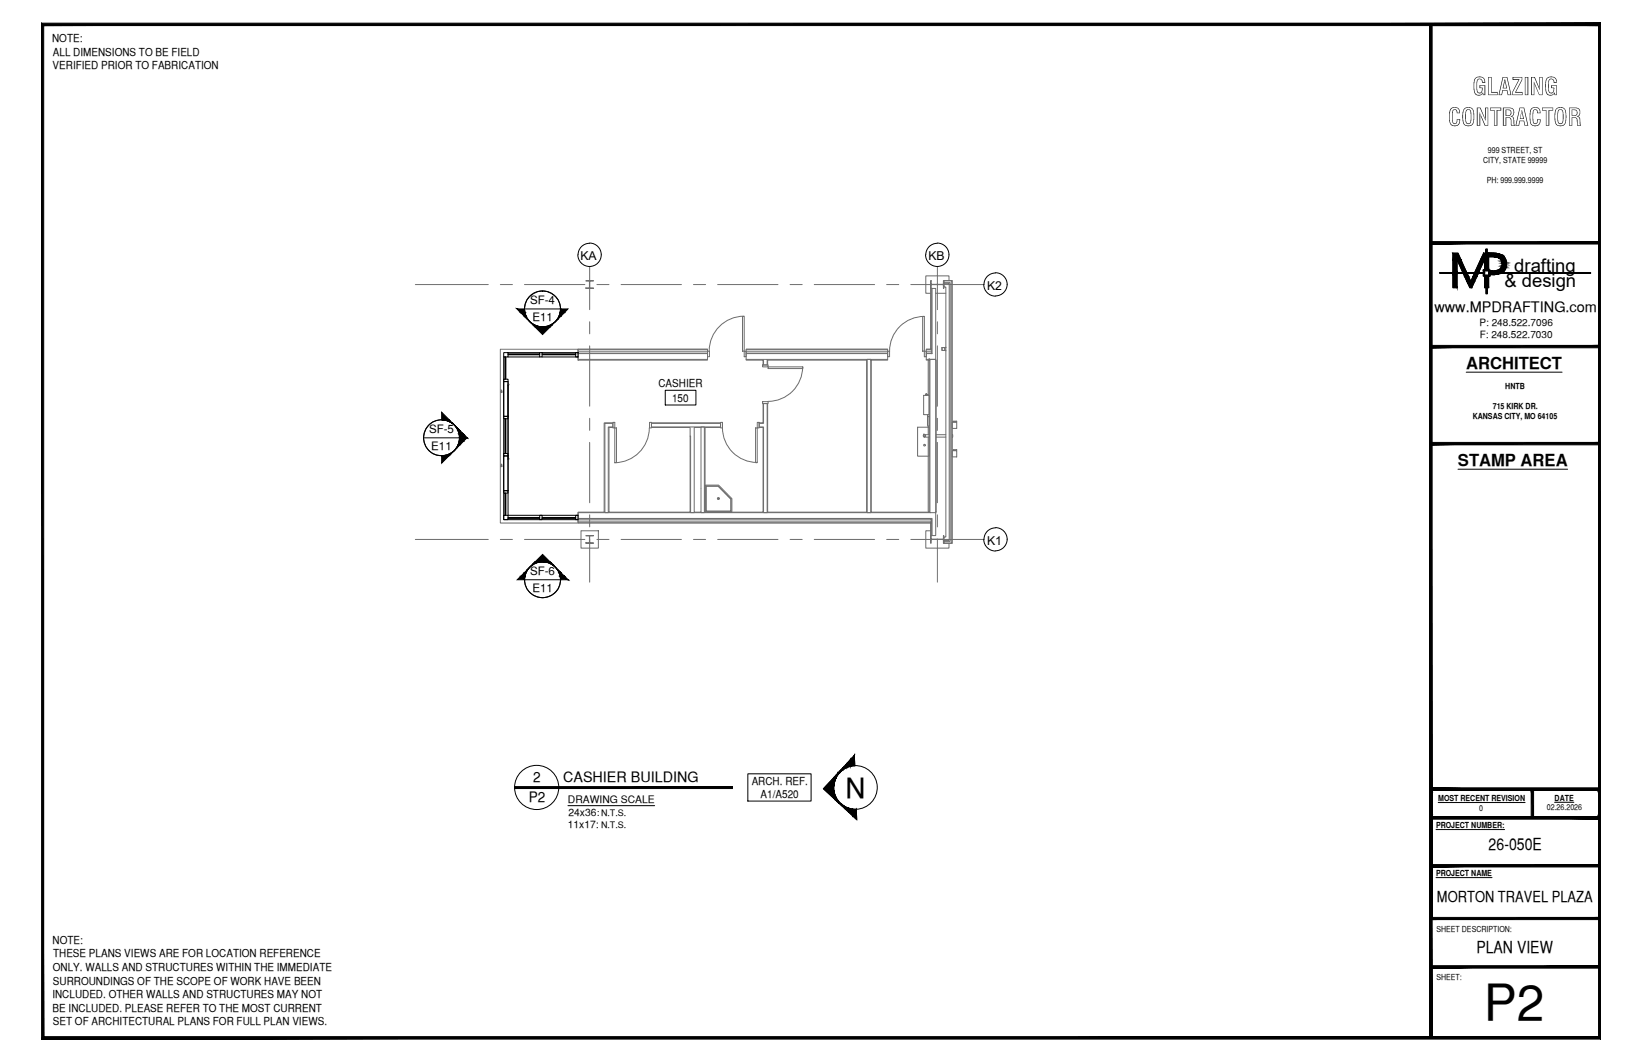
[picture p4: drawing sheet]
<svg xmlns="http://www.w3.org/2000/svg" width="432mm" height="279mm" viewBox="0 0 432 279" stroke-linecap="round" stroke-linejoin="round" font-family="sans-serif">
<defs><g id="words">
<text font-size="13.1" x="390.2" y="268.5">P2</text>
<text font-size="7.3" x="222.3" y="209.9">N</text>
<g font-size="6.3">
<text x="387.2" y="25">GLAZING</text>
<text x="380.8" y="33.1">CONTRACTOR</text>
</g>
<g font-size="4.9">
<text x="398.2" y="71.5">drafting</text>
<text x="395.6" y="75.5">&amp; design</text>
</g>
<g font-size="4.4">
<text x="385.6" y="97">ARCHITECT</text>
<text x="383.4" y="122.5">STAMP AREA</text>
<text x="391.5" y="223.7">26-050E</text>
<text x="388.2" y="250.8">PLAN VIEW</text>
</g>
<text font-size="4" x="377.9" y="237.2">MORTON TRAVEL PLAZA</text>
<g font-size="3.8">
<text x="377.2" y="82">www.MPDRAFTING.com</text>
<text x="140.2" y="205.8">2</text>
<text x="148.1" y="205.6">CASHIER BUILDING</text>
<text x="139.1" y="211.1">P2</text>
</g>
<g font-size="3.2">
<text x="152.7" y="68.5">KA</text>
<text x="244.2" y="68.5">KB</text>
<text x="259.6" y="76.3">K2</text>
<text x="259.6" y="143.3">K1</text>
</g>
<g font-size="3">
<text x="139.4" y="79.9">SF-4</text>
<text x="140" y="84.6">E11</text>
<text x="112.8" y="113.9">SF-5</text>
<text x="113.4" y="118.5">E11</text>
<text x="139.4" y="151.2">SF-6</text>
<text x="140" y="155.8">E11</text>
</g>
<g font-size="2.9">
<text x="13.7" y="11.1">NOTE:</text>
<text x="13.9" y="14.7">ALL DIMENSIONS TO BE FIELD</text>
<text x="13.8" y="18.2">VERIFIED PRIOR TO FABRICATION</text>
<text x="173.2" y="101.8">CASHIER</text>
<text x="176.7" y="105.7">150</text>
<text x="197.7" y="206.4">ARCH. REF.</text>
<text x="200" y="210">A1/A520</text>
<text x="13.8" y="248.3">NOTE:</text>
<text x="14" y="251.9">THESE PLANS VIEWS ARE FOR LOCATION REFERENCE</text>
<text x="13.9" y="255.5">ONLY. WALLS AND STRUCTURES WITHIN THE IMMEDIATE</text>
<text x="13.8" y="262.6">INCLUDED. OTHER WALLS AND STRUCTURES MAY NOT</text>
<text x="13.9" y="259">SURROUNDINGS OF THE SCOPE OF WORK HAVE BEEN</text>
<text x="13.8" y="266.1">BE INCLUDED. PLEASE REFER TO THE MOST CURRENT</text>
<text x="13.9" y="269.7">SET OF ARCHITECTURAL PLANS FOR FULL PLAN VIEWS.</text>
</g>
<g font-size="2.7">
<text x="149.4" y="211.3">DRAWING SCALE</text>
<text x="149.5" y="214.6">24x36:</text>
<text x="149.3" y="217.9">11x17:</text>
</g>
<g font-size="2.6">
<text x="389.1" y="85.8">P: 248.522.7096</text>
<text x="389.1" y="89">F: 248.522.7030</text>
</g>
<g font-size="2.4">
<text x="158.1" y="214.8">N.T.S.</text>
<text x="158.1" y="217.9">N.T.S.</text>
</g>
<g font-size="2.2">
<text x="391.3" y="40.2">999 STREET, ST</text>
<text x="390" y="42.9">CITY, STATE 99999</text>
<text x="391" y="48.2">PH: 999.999.9999</text>
<text x="392.6" y="107.6">715 KIRK DR.</text>
<text x="395.9" y="102.3">HNTB</text>
<text x="387.3" y="110.2">KANSAS CITY, MO 64105</text>
<text x="378.2" y="210.6">MOST RECENT REVISION</text>
<text x="389" y="213.3">0</text>
<text x="406.8" y="213.2">02.26.2026</text>
<text x="408.8" y="210.6">DATE</text>
<text x="377.6" y="217.8">PROJECT NUMBER:</text>
<text x="377.6" y="230.4">PROJECT NAME</text>
<text x="377.8" y="245.2">SHEET DESCRIPTION:</text>
<text x="377.8" y="257.9">SHEET:</text>
</g>
</g></defs>
<!-- layer: LIGHT_2 -->
<g fill="none" stroke="#6c6c6c" stroke-width=".26">
<path d="M154.1 73.9h2l-1 .1v1.6l1 .3h-2l.9-.3v-1.6zM244.7 73.9l.3 .9h3l.2-.9v2l-.1-.9-.2-.1h-2.9l-.1 .1-.2 .9zM244.9 75.9v16h-.2M245.1 75.9v17.1h-1.5M246.1 77.2h2.6M248.2 73.9h2.2v69h-2.2v-1.6h.5v-65.8h-.5zM248.2 74.5h1.4v67.7h-1.4M248.2 73.9h2.1v69h-2.1M248.2 74.4h1.7v68h-1.7M249.6 73.9v-1.3h-6.1v4.6h1.2M152 92.8v-.9h-20.4v45.7h20.4M152 91.9h34.1v2.8h-34.1z"/>
<path d="M152 93.9v.7h34.1M152 91.9h34.1M152 92.4h34.1M152 92.9h34.1M152 93h34.1M186.1 92.4h.5v1.5h-.5zM195.3 83.2h.4v9.2h-.4zM195.7 83.2a9.2 9.2 0 0 0-9.2 9.2M195.7 92.4h.5v1.5h-.5zM196.2 94.6h31.8l-.1 40.1M196.2 91.9h37.2M196.2 92.4h37.2"/>
<path d="M196.2 92.9h37.2M196.2 93h37.2M200.5 96h1.5v.5h-1.5zM200.7 94.7l.1 1.3M201.9 94.7l-.2 1.3M202 96.5h9.1v.5h-9.1zM211.1 96.5a9.1 9.1 0 0 1-9.1 9.1M229.1 94.7v40M233.4 94.6h-5.4h1v.1M233.4 92.4h.5v1.5h-.5zM242.6 83.2h.5v9.2h-.5zM243.1 83.2a9.1 9.1 0 0 0-9.2 9.2"/>
<path d="M243.1 92.4h.5v1.5h-.5zM243.6 94.6h2.5h-1.6v.1M243.6 91.9h1.3v1.1h.2M243.6 92.4h1.3M243.6 92.9h1.3M244.1 94.7v9.3v-.2h-.5M244.3 94.6h.1M244.3 94.7h.2v40h-.2M246.1 94.7v40M247.7 91.4h.8v.8h-.8zM248.5 91.4v.8M248.7 91.3l-1 .1v.8l1 .1"/>
<path d="M131.7 103.1l.2 .2 .2-.2-.1-.5-.2 .5M133.6 101.3h.2zM133.6 100.8v.5M133.7 101l-.1 .3zM158.9 111.3h2.3v1.2h-1.1v22.2h21.4v-22.2h-10.2v-1.2h18.2v1.2h-4.1v22.2h15.3v-22.2h-1.1v-1.2h1.1v-5.1h1.2v28.5h26v-40h-26v1.3h-1.2v-1.3h-4.5v-2.8h37.2v2.8h-4.3v40h15.2v-40h-.7v-2.8h1.1v-16h1.4v65h-1.4v-3.3h-92.7v-2.9h6.9zM161.2 112.3h-1.2v22.4h.1M161.2 111.4h-2.1v23.3h-.2M161.2 111.1h.5v1.5h-.5zM161.7 112.6h.4v9.1h-.4zM170.8 112.6a9.2 9.2 0 0 1-9.2 9.1M170.8 111.1h.5v1.5h-.5zM171.3 112.3h18.2"/>
<path d="M171.3 111.4h18.2M181.6 114.7l-.1 20M184.3 112.5l.9-.2v22.6l-25.2-.2M189.5 111.1h.5v1.5h-.5zM190 112.5a9.1 9.1 0 0 0 9.1 9.2M198.7 112.6h.4v9.1h-.4zM199.1 111.1h.5v1.5h-.5zM199.6 112.3h1.2l-.1 22.4M200.5 105.7h1.5v.5h-1.5zM200.8 106.2v5.2h-1.2M201.7 106.2v28.7h44.4M241.3 112.4h3v7.6h-3z"/>
<path d="M242.8 114.6h.1M242.8 114.7h.1M242.9 104h1.4v5.1h-1.4zM242.9 114.5h.1M242.9 114.8h.1M243 114.9h.1M243 114.4h.1M243 114.9l.1 .1M243.1 114.4h1.2M243.1 115h1.2M243.5 103.6l.1 .4zM243.9 109.1v.5h.4v-.3"/>
<path d="M243.9 112v-2.4h.4v2.4M244 112h.3M244.1 112.1v2.3M244.1 115v19.7M246.2 115h2.5M246.2 114.4h2.5M250.4 111.1h1.2v1.6h-1.2zM250.4 118.6h1.2v1.6h-1.2zM250.4 115h.1M250.4 114.4h.1M250.5 114.4v.6zM250.6 110.8h1v.3h-1z"/>
<path d="M250.6 118.3h1v.3h-1zM131.7 122.6l.2 .2 .2-.2-.1-.5-.2 .5M133.6 120.8h.2zM133.6 120.8h.1M133.7 120.6l-.1 .2zM152 136.7v.8h92.9l-.2 .1M152 137.1h92.9v.4v-.4M152 136.6h92.9v.5v-.5M152 136.4h93.1v4.5M152.8 139.6h4.6v4.6h-4.6zM159.1 134.7l.9 .2h-8v.7M181.6 134.7h1"/>
<path d="M184.3 128.5v-16h-1.7v22.2h1.7v-6.1M184.3 134.7l17.4 .2-.9-.2M185.2 134.7h.2v-7.1h3.6l3.5 3.6v3.5h-6.4M185.7 127.9h3.1l3.4 3.4v3.2h-6.5zM228 134.7h1M244.5 134.7l.2 .2M244.7 139.6h-1.2v4.6h6.1v-1.3M244.9 137.5v3.4M154.1 140.9h2l-1 .2v1.6l1 .2h-2l.9-.2v-1.6zM244.7 140.9l.3 1h3l.2-1v2l-.1-.9-.2-.1h-2.9l-.1 .1-.2 .9z"/>
<circle cx="243.1" cy="114.6" r=".29"/>
<circle cx="243.1" cy="117.1" r=".22"/>
<circle cx="188.9" cy="131.2" r=".22"/>
</g>
<!-- layer: HEAVY_2 -->
<g fill="none" stroke="#000" stroke-width=".26">
<path d="M132.5 93.9v15.6M132.5 92.8h1.1v1.1h-1.1zM132.5 99.8h1.1v.6h-1.1zM132.8 93.9h.2v5.9h-.2zM133.6 93.1h8.3v.2h-8.3zM133.6 92.8h8.3M133.6 93.9h8.3M141.9 92.8h.7v1.1h-.7zM142.6 93.1h8.8v.2h-8.8zM142.6 92.8h9.4M142.6 93.9h9.4M151.4 92.8h.6v1.1h-.6z"/>
<path d="M132.5 119.9v9.1M132.5 100.4h1.1v9.1h-1.1h1.1v.7h-1.1zM132.5 119.3h1.1v.7h-1.1zM132.5 120h1.1v9.1h-1.1h1.1v.6h-1.1zM132.5 109.5v10.5M132.8 110.2h.2v9.1h-.2zM133.6 100.4v9.1M133.6 119.9v9.1M133.6 101.3v19.5M132.5 129.1v7.6h19.5M132.5 135.6h1.1v1.1h-1.1zM132.8 129.7h.2v5.9h-.2z"/>
<path d="M133.6 136.1h8.3v.3h-8.3zM133.6 129.1v6.5h18.4M141.9 135.6h.7v1.1h-.7zM142.6 136.1h8.8v.3h-8.8zM151.4 135.6h.6v1.1h-.6z"/>
</g>
<!-- layer: GRID LINES -->
<g fill="none" stroke="#6c6c6c" stroke-width=".26">
<path d="M109.2 74.9h19.2M131.6 74.9h3.1M137.9 74.9h15.9M155.1 70.1v11.4M157 74.9h3.1M163.3 74.9h15.9M182.4 74.9h3.1M188.7 74.9h15.9M207.8 74.9h3.1M214.1 74.9h15.9M233.2 74.9h3.1M239.5 74.9h19.3"/>
<path d="M246.5 70.1v11.4M155.1 84.6v3.2M155.1 91v15.9M246.5 84.6v3.2M246.5 91v15.9M155.1 110v3.2M155.1 116.4v15.9M246.5 110v3.2M246.5 116.4v15.9M155.1 135.4v3.2M246.5 135.4v3.2M109.2 141.9h19.2"/>
<path d="M131.6 141.9h3.1M137.9 141.9h15.9M155.1 141.8v11.4M157 141.9h3.1M163.3 141.9h15.9M182.4 141.9h3.1M188.7 141.9h15.9M207.8 141.9h3.1M214.1 141.9h15.9M233.2 141.9h3.1M239.5 141.9h19.3M246.5 141.8v11.4"/>
</g>
<g fill="none" stroke="#000" stroke-width=".26">
<path d="M152 67a3.1 3.1 0 0 0 3 3.1M155 64a3 3 0 0 0-3 3M155 63.9a3.1 3.1 0 0 1 3.1 3.1M158.1 67a3.1 3.1 0 0 1-3 3.1M243.4 67a3.1 3.1 0 0 0 3.1 3.1 3.1 3.1 0 0 0 3.1-3.1M246.5 64a3 3 0 0 0-3 3M246.5 63.9a3.1 3.1 0 0 1 3.1 3.1M258.7 74.8a3.1 3.1 0 0 0 3.1 3.1M261.8 71.8a3 3 0 0 0-3 3M261.8 71.8a3 3 0 0 1 3.1 3 3 3 0 0 1-3.1 3.1M261.8 138.9a3 3 0 0 0-3 3M261.8 138.8a3 3 0 0 1 3.1 3.1 3 3 0 0 1-3.1 3"/>
<path d="M258.7 141.9a3.1 3.1 0 0 0 3.1 3.1"/>
</g>
<!-- layer: NOTES -->
<path d="M174.9 102.7h8.1v3.9h-8.1zM196.7 203.6h16.6v7.2h-16.6z" fill="none" stroke="#000" stroke-width=".26"/>
<!-- layer: SYMBOLS -->
<g fill="#000" stroke="#000" stroke-width=".26">
<path d="M138.6 83.9l.7 .7zM139.3 84.6l.8 .6zM140.7 86h4l-2 2zM145.3 85.2l.7-.6zM147.1 83.1h.5l-.9 .8zM116.1 108.5l2 1.9h-2zM117 119.8h1.2zM117.9 110.8h.5l.5 .5zM119.5 111.8l.7 .7zM118.7 119.1l.8-.5zM120.5 117h.5l-.8 .8zM139.3 149.2l-.7 .7z"/>
<path d="M140 148.6l-.7 .6zM142.7 145.9l2 1.9h-4zM144.5 148.1h.5l.4 .5zM146 149.2l.7 .7zM219.2 204.7l.2 5.4-2.9-2.6z"/>
<path d="M136 81.3l2 .9-.1-.9zM136 81.3l2 .9h-1.1z"/>
<path d="M136.9 82.2l1.4 .9-.3-.9zM136.9 82.2l1.4 .9h-.5z"/>
<path d="M137.8 83.1l.9 .8-.4-.8zM137.8 83.1l.9 .8z"/>
<path d="M140 85.2l.8 .5zM140 85.2l.8 .5h-.5z"/>
<path d="M140.3 85.7l1.4 .2zM140.3 85.7l1.4 .2h-1z"/>
<path d="M140.7 85.9l2 .1zM140.7 85.9l2 .1z"/>
<path d="M143.6 85.9h1.1zM142.7 86h2z"/>
<path d="M144.5 85.7l.2 .2 .3-.2zM143.6 85.9l.9-.2 .2 .2z"/>
<path d="M145.3 85.2l-.3 .5zM144.5 85.7l.8-.5-.3 .5z"/>
<path d="M147.1 83.1l-.5 .8zM146.6 83.9l-.6 .7z"/>
<path d="M147.3 82.2l.3 .9 .9-.9zM147.3 82.2l.3 .9h-.5z"/>
<path d="M147.4 81.3l1.1 .9 .9-.9zM147.4 81.3l1.1 .9h-1.2z"/>
<path d="M116.1 119.9h2zM116.1 119.9h2l-2 2z"/>
<path d="M117.9 110.8l1 .5zM118.7 111.3l.8 .5z"/>
<path d="M116.1 110.4l2.1 .2zM116.1 110.4l2.1 .2z"/>
<path d="M117 110.6l1.4 .2-.2-.2zM117 110.6l1.4 .2z"/>
<path d="M117.9 119.6l.3 .2 .2-.2zM117 119.8l.9-.2 .3 .2z"/>
<path d="M118.7 119.1l-.3 .5zM117.9 119.6l.8-.5-.3 .5z"/>
<path d="M120.1 112.5l.9 .8zM120.1 112.5l.9 .8h-.5z"/>
<path d="M120.5 117l-.4 .8zM120.1 117.8l-.6 .8z"/>
<path d="M120.5 113.3l1.4 .9-.9-.9zM120.5 113.3l1.4 .9h-1.1z"/>
<path d="M120.8 114.2l2 1-.9-1zM120.8 114.2l2 1h-2z"/>
<path d="M120.8 116.1l.2 .9 .9-.9zM120.8 116.1l.2 .9h-.5z"/>
<path d="M120.8 115.2l1.1 .9 .9-.9zM120.8 115.2l1.1 .9h-1.1z"/>
<path d="M136.9 151.6l1 .9 .1-.9zM136.9 151.6l1 .9h-1.9z"/>
<path d="M137.8 150.7l.2 .9 .3-.9zM137.8 150.7l.2 .9h-1.1z"/>
<path d="M138.6 149.9l-.3 .8zM138.6 149.9l-.3 .8h-.5z"/>
<path d="M140.3 148.1l-.2 .5 .7-.5zM140.3 148.1l-.3 .5z"/>
<path d="M140.7 147.9l.1 .2 .9-.2zM140.3 148.1l.4-.2 .1 .2z"/>
<path d="M140.7 147.8h2zM140.7 147.8l1 .1z"/>
<path d="M144.5 148.1l.9 .5zM145.3 148.6l.7 .6z"/>
<path d="M142.7 147.8l2 .1zM142.7 147.8l2 .1z"/>
<path d="M143.6 147.9l1.4 .2-.3-.2zM143.6 147.9l1.4 .2z"/>
<path d="M146.6 149.9l1 .8zM146.6 149.9l1 .8h-.5z"/>
<path d="M147.1 150.7l1.4 .9-.9-.9zM147.1 150.7l1.4 .9h-1.2z"/>
<path d="M147.3 151.6l2.1 .9-.9-.9zM147.3 151.6l2.1 .9h-2z"/>
<path d="M224.7 198.8l-1.1 1 .1 1.8zM224.7 198.8l.1 2.7-1.1 .1z"/>
<path d="M135.3 206.9v.6l57.3-.6zM135.3 207.5l57.3-.6v.6z"/>
<path d="M219.2 204.7l.1 2.2 .1-2.4zM219.4 204.5l.1 1.3-.2 1.1z"/>
<path d="M219.3 207.9l.1 2.2 .1-1.1zM219.5 209l.1 1.3-.2-.2z"/>
<path d="M219.8 204l-.4 .5 .1 1.3zM219.8 204v.9l-.3 .9z"/>
<path d="M219.5 209l.1 1.3 .4-.4zM219.6 210.3l.4-.4v.8z"/>
<path d="M220.3 203.5l-.5 .5v.9zM220.3 203.5v.4l-.5 1z"/>
<path d="M220 209.9v.8l.5 .1zM220 210.7l.5 .1v.5z"/>
<path d="M220.3 203.5v.4l.7-1.1zM221 202.8v.3l-.7 .8z"/>
<path d="M220.5 210.8v.5l.8 .2zM220.5 211.3l.8 .2v.4z"/>
<path d="M221.8 201.9l-.8 .9v.3zM221.8 201.9v.5l-.8 .7z"/>
<path d="M221.3 211.5v.4l.8 .3zM221.3 211.9l.8 .3 .1 .5z"/>
<path d="M222.7 200.9l-.9 1v.5zM222.7 200.9l.1 1-1 .5z"/>
<path d="M222.1 212.2l.1 .5 .9-.1zM222.2 212.7l.9-.1v1z"/>
<path d="M223.6 199.8l-.9 1.1 .1 1zM223.6 199.8l.1 1.8-.9 .3z"/>
<path d="M223.1 212.6v1l1.1-.7zM223.1 213.6l1.1-.7v1.7z"/>
<path d="M224.2 212.9v1.7l1-1.7zM225.2 212.9l.1 2.7-1.1-1z"/>
</g>
<g fill="none" stroke="#000" stroke-width=".26">
<path d="M137.9 81.3h9.5M111.4 115.2h9.4M137.9 152.5h9.5M224.8 201.5l-.1-2.7-8.2 8.7 8.8 8.1-.1-2.7"/>
<circle cx="142.7" cy="81.2" r="4.7"/>
<circle cx="116.1" cy="115.2" r="4.7"/>
<circle cx="142.7" cy="152.5" r="4.7"/>
<circle cx="141.1" cy="207.2" r="5.8"/>
<circle cx="224.9" cy="207.2" r="5.7"/>
</g>
<!-- layer: MEDIUM_2 -->
<path d="M149.4 212h22.7" fill="none" stroke="#000" stroke-width=".26"/>
<!-- layer: 0 -->
<path d="M142.7 76.6l-1.2 .1M116.1 110.4l-1.2 .2M142.7 147.8l-1.2 .2" fill="none" stroke="#fff" stroke-width=".26"/>
<g fill="#fff" stroke="#fff" stroke-width=".26">
<path d="M116.1 119.9l2.4-.6-1.2 .5zM114.9 119.8l1.2 .1 2.4-.6zM114.9 119.8l4.6-1.2-1 .7zM113.7 119.3l1.2 .5 4.6-1.2zM113.7 119.3l6.5-1.8-.7 1.1zM112.8 118.6l.9 .7 6.5-1.8zM112.8 118.6l7.9-2.2-.5 1.1zM112 117.5l.8 1.1 7.9-2.2zM112 117.5l8.8-2.3-.1 1.2zM111.6 116.4l.4 1.1 8.8-2.3zM111.6 116.4l9.1-2.4 .1 1.2zM111.4 115.2l.2 1.2 9.1-2.4zM111.4 115.2l8.8-2.4 .5 1.2zM111.6 114l-.2 1.2 8.8-2.4zM111.6 114l7.9-2.2 .7 1zM112 112.8l-.4 1.2 7.9-2.2zM112 112.8l6.5-1.7 1 .7zM112.8 111.8l-.8 1 6.5-1.7zM112.8 111.8l4.5-1.2 1.2 .5zM112.8 111.8l4.5-1.2-3.6 .5zM113.7 111.1l2.4-.7 1.2 .2zM113.7 111.1l2.4-.7-1.2 .2z"/>
<path d="M142.7 157.3l2.3-.6zM141.5 157.1l1.2 .2 2.3-.6zM141.5 157.1l4.5-1.2-1 .8zM140.3 156.7l1.2 .4 4.5-1.2zM140.3 156.7l6.5-1.8-.8 1zM139.3 155.9l1 .8 6.5-1.8zM139.3 155.9l8-2.1-.5 1.1zM138.6 154.9l.7 1 8-2.1zM138.6 154.9l8.8-2.4-.1 1.3zM138.1 153.8l.5 1.1 8.8-2.4zM138.1 153.8l9.2-2.5 .1 1.2zM137.9 152.5l.2 1.3 9.2-2.5zM137.9 152.5l8.9-2.3 .5 1.1zM138.1 151.3l-.2 1.2 8.9-2.3zM138.1 151.3l7.9-2.1 .8 1zM138.6 150.2l-.5 1.1 7.9-2.1zM138.6 150.2l6.4-1.7 1 .7zM139.3 149.2l-.7 1 6.4-1.7zM139.3 149.2l4.6-1.2 1.1 .5zM139.3 149.2l4.6-1.2-3.6 .5zM140.3 148.5l2.4-.7 1.2 .2zM140.3 148.5l2.4-.7-1.2 .2z"/>
<path d="M142.7 86l2.3-.6zM141.5 85.9l1.2 .1 2.3-.6zM141.5 85.9l4.5-1.3-1 .8zM140.3 85.4l1.2 .5 4.5-1.3zM140.3 85.4l6.5-1.7-.8 .9zM139.3 84.6l1 .8 6.5-1.7zM139.3 84.6l8-2.1-.5 1.2zM138.6 83.7l.7 .9 8-2.1zM138.6 83.7l8.8-2.4-.1 1.2zM138.1 82.5l.5 1.2 8.8-2.4zM138.1 82.5l9.2-2.4 .1 1.2zM137.9 81.3l.2 1.2 9.2-2.4zM137.9 81.3l8.9-2.4 .5 1.2zM138.1 80.1l-.2 1.2 8.9-2.4zM138.1 80.1l7.9-2.1 .8 .9zM138.6 78.9l-.5 1.2 7.9-2.1zM138.6 78.9l6.4-1.7 1 .8zM139.3 78l-.7 .9 6.4-1.7zM139.3 78l4.6-1.3 1.1 .5zM139.3 78l4.6-1.3-3.6 .5zM140.3 77.2l2.4-.6 1.2 .1zM140.3 77.2l2.4-.6-1.2 .1z"/>
</g>
<g fill="none" stroke="#000" stroke-width=".26">
<circle cx="142.7" cy="81.3" r="4.8"/>
<circle cx="116.1" cy="115.2" r="4.7"/>
<circle cx="142.7" cy="152.6" r="4.8"/>
</g>
<!-- layer: TITLE BLOCK -->
<g fill="#000" stroke="#000" stroke-width=".26">
<path d="M393.1 71.3h2.4zM394.3 68h1.6z"/>
<path d="M376.3 6.5v.2h44.1zM376.3 6.5h44.3l-.2 .2z"/>
<path d="M375.9 6.4l.7 266.6v-266.6zM375.9 6.4l.7 266.6h-.7z"/>
<path d="M420.6 6.5l-.2 .2 .2 234.9zM420.4 6.7l.2 234.9h-.2z"/>
<path d="M421 6.1l-.6 .6 .6 266.7zM420.4 6.7l.6 266.7-.6-.7zM10.9 273.4h410.1l-.6-.7zM10.9 273.4l.6-.7h408.9zM10.9 6.1v267.3l.6-.7zM10.9 6.1l.6 .6v266zM10.9 6.1l.6 .6 409.5-.6zM11.5 6.7l409.5-.6-.6 .6z"/>
<path d="M382.1 68.3h1.1zM382.1 68.3h1.1z"/>
<path d="M382.1 68.3l1.1 3.3v-3.3zM382.1 68.3l1.1 3.3h-1.1z"/>
<path d="M382.1 72.1l1.1 3.6v-3.6zM382.1 72.1l1.1 3.6h-1.1z"/>
<path d="M382.1 66.6l2.1 1.7-.8-1.7zM382.1 66.6l2.1 1.7h-2.1z"/>
<path d="M383.2 68.3h1zM383.2 68.3h1z"/>
<path d="M383.2 68.3l2.4 3.3-1.4-3.3zM383.2 68.3l2.4 3.3h-1z"/>
<path d="M384.9 72.1l1.3 .7-.3-.7zM384.9 72.1l1.3 .7h-1z"/>
<path d="M385.2 72.8l1.6 1.2-.6-1.2zM385.2 72.8l1.6 1.2h-1z"/>
<path d="M385.8 74l1.2 1.7 .8-1.7zM385.8 74l1.2 1.7h-.5z"/>
<path d="M387.3 72.8l.5 1.2 .6-1.2zM387.3 72.8l.5 1.2h-1z"/>
<path d="M387.7 72.1l.7 .7 .3-.7zM387.7 72.1l.7 .7h-1.1z"/>
<path d="M389.4 68.3l-.5 3.3 1.5-3.3zM389.4 68.3l-.5 3.3h-1z"/>
<path d="M390.1 71.2l.3 .5v-.5zM390.1 71.2l.3 .5h-.3z"/>
<path d="M378.7 71.7l11.7 .2v-.2zM378.7 71.7l11.7 .2h-11.7z"/>
<path d="M390.1 71.9l.3 .5v-.5zM390.1 71.9l.3 .5h-.3z"/>
<path d="M390.1 66.6l.6 1.7v-1.7zM390.1 66.6l.6 1.7h-1.3z"/>
<path d="M390.4 68.3l.3 2.6v-2.6zM390.4 68.3l.3 2.6h-.3z"/>
<path d="M390.4 72.8l.3 2.9v-2.9zM390.4 72.8l.3 2.9h-.3z"/>
<path d="M390.8 65.5l.3 5.5v-5.5zM390.8 65.5l.3 5.5h-.3z"/>
<path d="M390.8 72.6l.3 4.7v-4.7zM390.8 72.6l.3 4.7h-.3z"/>
<path d="M391.2 67.6l.3 3.3v-3.3zM391.2 67.6l.3 3.3h-.3z"/>
<path d="M391.2 72.8l.3 2.9v-2.9zM391.2 72.8l.3 2.9h-.3z"/>
<path d="M390.1 71l1.7 .2v-.2zM390.1 71l1.7 .2h-1.7z"/>
<path d="M391.5 71.2l.3 .5v-.5zM391.5 71.2l.3 .5h-.3z"/>
<path d="M391.5 71.9l.3 .5v-.5zM391.5 71.9l.3 .5h-.3z"/>
<path d="M390.1 72.4l1.7 .2v-.2zM390.1 72.4l1.7 .2h-1.7z"/>
<path d="M391.2 66.6l2.4 .1zM391.2 66.6l2.4 .1z"/>
<path d="M391.2 66.7l3.1 .2-.7-.2zM391.2 66.7l3.1 .2h-3.1z"/>
<path d="M391.9 72.2h1.7zM391.9 72.2l1.2 .1z"/>
<path d="M391.9 72.1h2.3zM391.9 72.1l1.7 .1z"/>
<path d="M391.2 66.9l3.8 .2-.7-.2zM391.2 66.9l3.8 .2h-3.8z"/>
<path d="M391.2 67.1l4.2 .3-.4-.3zM391.2 67.1l4.2 .3h-4.2z"/>
<path d="M391.2 67.4l4.3 .2-.1-.2zM391.2 67.4l4.3 .2h-4.3z"/>
<path d="M392.9 67.6h2.6zM392.9 67.6h2.6z"/>
<path d="M393.3 67.6l2.3 .1zM393.3 67.6l2.3 .1zM393.6 67.7h2zM393.6 67.7h2z"/>
<path d="M393.4 71.2l2.1 .1zM393.1 71.3h2.4zM393.1 71.3h2.4z"/>
<path d="M391.9 71.3l3.3 .3 .3-.3zM391.9 71.3l3.3 .3h-3.3z"/>
<path d="M393.6 67.7l2.1 .1zM393.6 67.7l2.1 .1z"/>
<path d="M393.8 71.2h1.8zM393.4 71.2h2.1z"/>
<path d="M394 67.8l1.9 .2-.2-.2zM394 67.8l1.9 .2h-1.6zM394.3 68h1.6z"/>
<path d="M394.1 71.1h1.6zM393.8 71.2h1.8z"/>
<path d="M394.2 70.9h1.6zM394.2 70.9l1.5 .2h-1.6z"/>
<path d="M394.4 68l1.5 .2v-.2zM394.4 68l1.5 .2h-1.3z"/>
<path d="M394.4 70.9h1.5zM394.2 70.9h1.6z"/>
<path d="M394.6 68.2l1.4 .1zM394.6 68.2l1.4 .1z"/>
<path d="M394.6 70.7l1.3 .2v-.2zM394.6 70.7l1.3 .2h-1.5z"/>
<path d="M394.7 68.3l1.3 .2zM394.7 68.3l1.3 .2z"/>
<path d="M394.8 68.5l1.2 .2v-.2zM394.8 68.5l1.2 .2h-1.1zM394.9 68.7h1.1zM394.9 68.7h1.1z"/>
<path d="M394.8 70.4l1.2 .1zM394.8 70.4l1.2 .1h-1.3z"/>
<path d="M394.7 70.5h1.3zM394.7 70.5l1.2 .2h-1.3z"/>
<path d="M394.9 68.7l1.2 .3-.1-.3zM394.9 68.7l1.2 .3h-1.1z"/>
<path d="M394.9 70.2l1.1 .2v-.2zM394.9 70.2l1.1 .2h-1.2z"/>
<path d="M395 69l1.1 .2v-.2zM395 69l1.1 .2h-1.1z"/>
<path d="M395 69.2l1.1 .2v-.2zM395 69.2l1.1 .2h-1.1z"/>
<path d="M395 69.4l1.1 .3v-.3zM395 69.4l1.1 .3h-1.1z"/>
<path d="M395 69.7l1.1 .1v-.1zM395 69.7l1.1 .1h-1.1z"/>
<path d="M395 69.8l1 .4 .1-.4zM395 69.8l1 .4h-1.1zM394.9 70.2h1.1zM394.9 70.2h1.1z"/>
<path d="M391.5 71.7l26.8 .2v-.2zM391.5 71.7l26.8 .2h-26.8z"/>
<path d="M376.3 64.2h44.3v-.6zM376.3 63.6h44.3l-44.3 .6z"/>
<path d="M376.3 91.5h44.3v-.6zM376.3 90.9h44.3l-44.3 .6z"/>
<path d="M376.3 117h44.3v-.6zM376.3 116.4h44.3l-44.3 .6z"/>
<path d="M376.3 215.1v.4l.3-.7zM376.6 214.8l44 .7h-44.3zM376.6 214.8l44 .7-.2-.7zM420.4 214.8l.2 .3v.4z"/>
<path d="M376.3 215.1v.4l.3-.7zM376.6 214.8l44 .7h-44.3zM376.6 214.8l44 .7-.2-.7zM420.4 214.8l.2 .3v.4z"/>
<path d="M376.6 208l-.3 7.1 .3-.3zM376.3 207.7l.3 .3-.3 7.1z"/>
<path d="M376.6 208l-.3 7.1 .3-.3zM376.3 207.7l.3 .3-.3 7.1z"/>
<path d="M402.7 207.6l.6 7.5v-7.5zM402.7 207.6l.6 7.5h-.6z"/>
<path d="M420.4 208v6.8l.2-7.1zM420.6 207.7v7.4l-.2-.3z"/>
<path d="M420.4 208v6.8l.2-7.1zM420.6 207.7v7.4l-.2-.3z"/>
<path d="M420.6 207.3l-.2 .7 .2-.3zM376.3 207.3h44.3l-.2 .7zM376.3 207.3l.3 .7h43.8zM376.3 207.3l.3 .7-.3-.3z"/>
<path d="M420.6 207.3l-.2 .7 .2-.3zM376.3 207.3h44.3l-.2 .7zM376.3 207.3l.3 .7h43.8zM376.3 207.3l.3 .7-.3-.3z"/>
<path d="M376.3 215.3h44.3v-.3zM376.3 215h44.3l-44.3 .3z"/>
<path d="M376.3 228.1h44.3v-.6zM376.3 227.5h44.3l-44.3 .6z"/>
<path d="M376.2 254.1v.6l44.5-.6zM376.2 254.7l44.5-.6v.6z"/>
<path d="M376.2 241.4v.5l44.5-.5zM376.2 241.9l44.5-.5v.5z"/>
<path d="M376.3 6.5v235.1h.3zM376.3 6.5h.3v235.1z"/>
</g>
<g fill="none" stroke="#000" stroke-width=".26">
<path d="M378.7 71.7h11.4v-.7h.7v-5.5h.3v5.5h.7v.7h26.5v.2h-26.5v.7h-.7v4.7h-.3v-4.7h-.7v-.7h-11.4zM382.1 72.1h1.1v3.6h-1.1zM382.1 66.6h1.3l2.2 5h-1l-1.4-3.3v3.3h-1.1zM384.9 72.1h1l.9 1.9 .9-1.9h1l-1.7 3.6h-.5zM390.1 66.6h.6v4.3h-.3v-2.6l-1.5 3.3h-1zM390.4 71.2h1.1v1.2h-1.1zM390.4 72.8h.3v2.9h-.3zM391.2 72.8h.3v2.9h-.3zM392.8 67.6l1.5 .4M393.1 71.3h-1.2v.3h3.3M394.2 72.1h-2.3v.2h1.2M394.2 72l-1.1 .2"/>
<path d="M394.3 70.8l-1.3 .4M394.3 68l.6 .9M394.9 69.9l-.6 .9M395 68.9v.5M395 67.1a2.73 2.73 0 0 1 1.1 2.3M395 69.4v.5M395 67.1l-1.2-.4-2.6-.1v4.3h.3v-3.3h1.4M396 70.1l-.3 .8-.5 .7M396.1 69.4v.7M385.6 97.9h25.2M383.4 123.4h28.8M377.6 218.2h18.1"/>
<path d="M378.2 211.1h22.9M408.8 211.1h5.1M377.6 230.9h14.8"/>
</g>
<use href="#words"/>
</svg>
